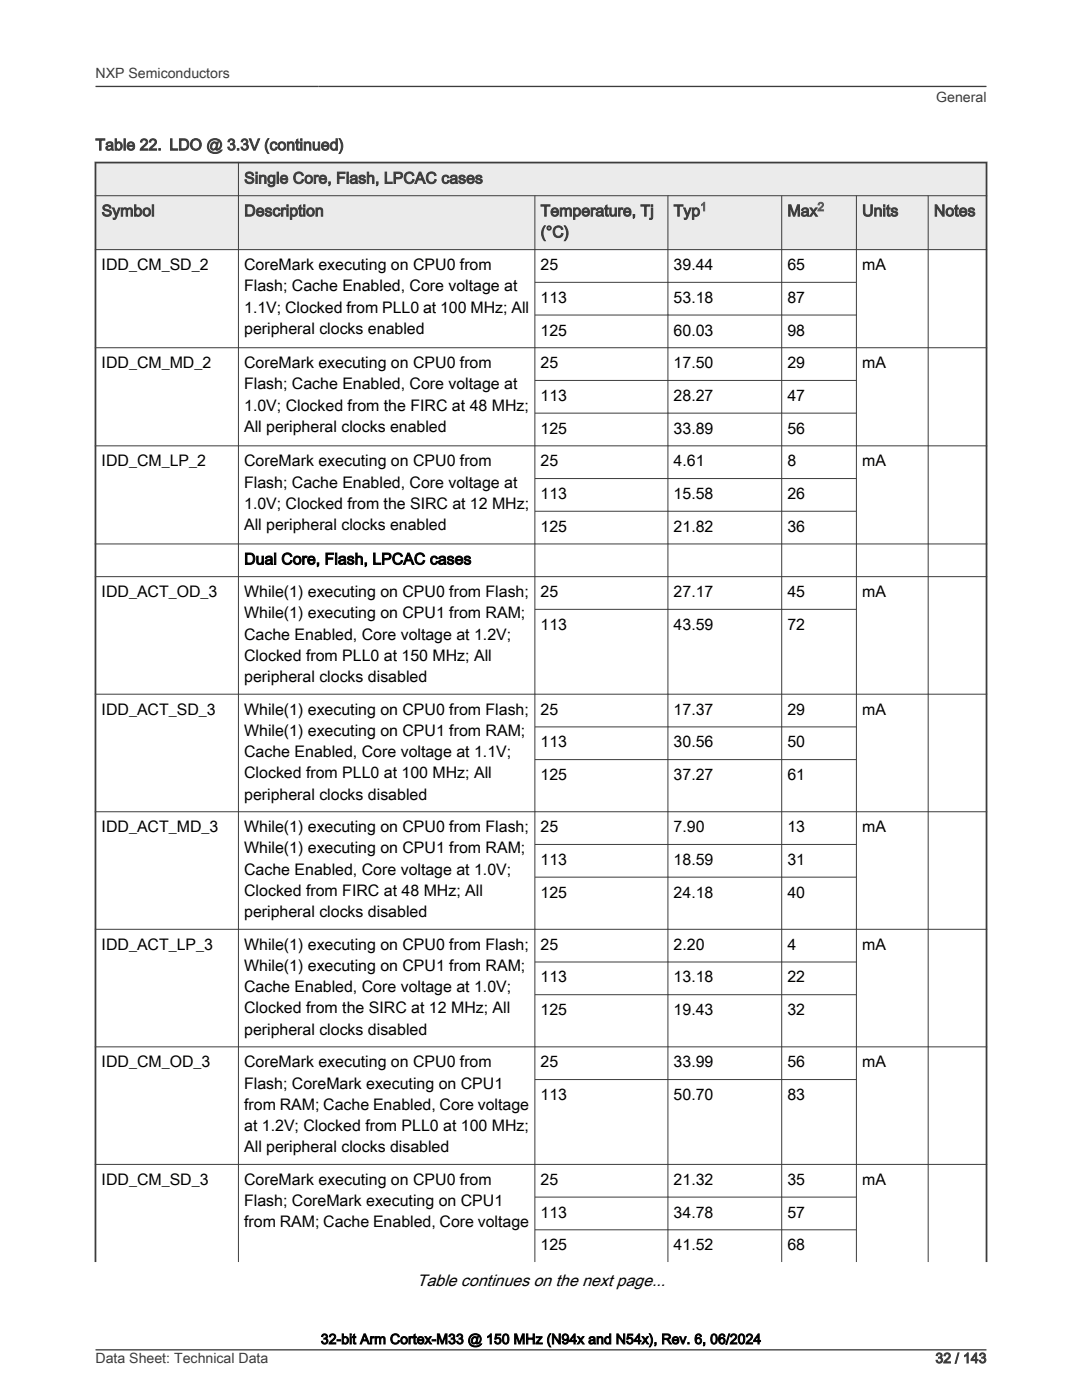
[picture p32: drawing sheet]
<svg xmlns="http://www.w3.org/2000/svg" width="216mm" height="279mm" viewBox="0 0 216 279" stroke-linecap="round" stroke-linejoin="round" font-family="sans-serif">
<defs><g id="words">
<text font-size="3.3" x="83.2" y="256.6">Table continues on the next page...</text>
<g font-size="3.2" fill="#3c3c3c">
<text x="19" y="30">Table 22. LDO @ 3.3V (continued)</text>
<text x="48.7" y="36.6">Single Core, Flash, LPCAC cases</text>
<text x="20.3" y="43.1">Symbol</text>
<text x="48.7" y="43.1">Description</text>
<text x="107.9" y="43.1">Temperature, Tj</text>
<text x="107.9" y="47.4">(°C)</text>
<text x="134.4" y="43.1">Typ</text>
<text x="157.1" y="43.1">Max</text>
<text x="172" y="43.1">Units</text>
<text x="186.4" y="43.1">Notes</text>
</g>
<g font-size="3.2">
<text x="20.3" y="53.9">IDD_CM_SD_2</text>
<text x="48.7" y="53.9">CoreMark executing on CPU0 from</text>
<text x="107.9" y="53.9">25</text>
<text x="134.4" y="53.9">39.44</text>
<text x="157.1" y="53.9">65</text>
<text x="172" y="53.9">mA</text>
<text x="48.7" y="58.1">Flash; Cache Enabled, Core voltage at</text>
<text x="48.7" y="62.4">1.1V; Clocked from PLL0 at 100 MHz; All</text>
<text x="107.9" y="60.4">113</text>
<text x="134.4" y="60.4">53.18</text>
<text x="157.1" y="60.4">87</text>
<text x="48.7" y="66.6">peripheral clocks enabled</text>
<text x="107.9" y="67">125</text>
<text x="134.4" y="67">60.03</text>
<text x="157.1" y="67">98</text>
<text x="20.3" y="73.5">IDD_CM_MD_2</text>
<text x="48.7" y="73.5">CoreMark executing on CPU0 from</text>
<text x="48.7" y="77.7">Flash; Cache Enabled, Core voltage at</text>
<text x="107.9" y="73.5">25</text>
<text x="134.4" y="73.5">17.50</text>
<text x="157.1" y="73.5">29</text>
<text x="172" y="73.5">mA</text>
<text x="48.7" y="82">1.0V; Clocked from the FIRC at 48 MHz;</text>
<text x="107.9" y="80">113</text>
<text x="134.4" y="80">28.27</text>
<text x="157.1" y="80">47</text>
<text x="48.7" y="86.2">All peripheral clocks enabled</text>
<text x="107.9" y="86.5">125</text>
<text x="134.4" y="86.5">33.89</text>
<text x="157.1" y="86.5">56</text>
<text x="20.3" y="93.1">IDD_CM_LP_2</text>
<text x="48.7" y="93.1">CoreMark executing on CPU0 from</text>
<text x="107.9" y="93.1">25</text>
<text x="134.4" y="93.1">4.61</text>
<text x="157.1" y="93.1">8</text>
<text x="172" y="93.1">mA</text>
<text x="48.7" y="97.3">Flash; Cache Enabled, Core voltage at</text>
<text x="48.7" y="101.5">1.0V; Clocked from the SIRC at 12 MHz;</text>
<text x="107.9" y="99.6">113</text>
<text x="134.4" y="99.6">15.58</text>
<text x="157.1" y="99.6">26</text>
<text x="48.7" y="105.8">All peripheral clocks enabled</text>
<text x="107.9" y="106.1">125</text>
<text x="134.4" y="106.1">21.82</text>
<text x="157.1" y="106.1">36</text>
<text x="48.7" y="112.6">Dual Core, Flash, LPCAC cases</text>
<text x="20.3" y="119.2">IDD_ACT_OD_3</text>
<text x="48.7" y="119.2">While(1) executing on CPU0 from Flash;</text>
<text x="107.9" y="119.2">25</text>
<text x="134.4" y="119.2">27.17</text>
<text x="157.1" y="119.2">45</text>
<text x="172" y="119.2">mA</text>
<text x="48.7" y="123.4">While(1) executing on CPU1 from RAM;</text>
<text x="107.9" y="125.7">113</text>
<text x="134.4" y="125.7">43.59</text>
<text x="157.1" y="125.7">72</text>
<text x="48.7" y="127.6">Cache Enabled, Core voltage at 1.2V;</text>
<text x="48.7" y="131.9">Clocked from PLL0 at 150 MHz; All</text>
<text x="48.7" y="136.1">peripheral clocks disabled</text>
<text x="20.3" y="142.6">IDD_ACT_SD_3</text>
<text x="48.7" y="142.6">While(1) executing on CPU0 from Flash;</text>
<text x="107.9" y="142.6">25</text>
<text x="134.4" y="142.6">17.37</text>
<text x="157.1" y="142.6">29</text>
<text x="172" y="142.6">mA</text>
<text x="48.7" y="146.9">While(1) executing on CPU1 from RAM;</text>
<text x="107.9" y="149.2">113</text>
<text x="134.4" y="149.2">30.56</text>
<text x="157.1" y="149.2">50</text>
<text x="48.7" y="151.1">Cache Enabled, Core voltage at 1.1V;</text>
<text x="48.7" y="155.3">Clocked from PLL0 at 100 MHz; All</text>
<text x="107.9" y="155.7">125</text>
<text x="134.4" y="155.7">37.27</text>
<text x="157.1" y="155.7">61</text>
<text x="48.7" y="159.6">peripheral clocks disabled</text>
<text x="20.3" y="166.1">IDD_ACT_MD_3</text>
<text x="48.7" y="166.1">While(1) executing on CPU0 from Flash;</text>
<text x="107.9" y="166.1">25</text>
<text x="134.4" y="166.1">7.90</text>
<text x="157.1" y="166.1">13</text>
<text x="172" y="166.1">mA</text>
<text x="48.7" y="170.3">While(1) executing on CPU1 from RAM;</text>
<text x="107.9" y="172.6">113</text>
<text x="134.4" y="172.6">18.59</text>
<text x="157.1" y="172.6">31</text>
<text x="48.7" y="174.6">Cache Enabled, Core voltage at 1.0V;</text>
<text x="48.7" y="178.8">Clocked from FIRC at 48 MHz; All</text>
<text x="107.9" y="179.1">125</text>
<text x="134.4" y="179.1">24.18</text>
<text x="157.1" y="179.1">40</text>
<text x="48.7" y="183">peripheral clocks disabled</text>
<text x="20.3" y="189.5">IDD_ACT_LP_3</text>
<text x="48.7" y="189.5">While(1) executing on CPU0 from Flash;</text>
<text x="107.9" y="189.5">25</text>
<text x="134.4" y="189.5">2.20</text>
<text x="157.1" y="189.5">4</text>
<text x="172" y="189.5">mA</text>
<text x="48.7" y="193.8">While(1) executing on CPU1 from RAM;</text>
<text x="107.9" y="196.1">113</text>
<text x="134.4" y="196.1">13.18</text>
<text x="157.1" y="196.1">22</text>
<text x="48.7" y="198">Cache Enabled, Core voltage at 1.0V;</text>
<text x="48.7" y="202.2">Clocked from the SIRC at 12 MHz; All</text>
<text x="107.9" y="202.6">125</text>
<text x="134.4" y="202.6">19.43</text>
<text x="157.1" y="202.6">32</text>
<text x="48.7" y="206.5">peripheral clocks disabled</text>
<text x="20.3" y="213">IDD_CM_OD_3</text>
<text x="48.7" y="213">CoreMark executing on CPU0 from</text>
<text x="107.9" y="213">25</text>
<text x="134.4" y="213">33.99</text>
<text x="157.1" y="213">56</text>
<text x="172" y="213">mA</text>
<text x="48.7" y="217.2">Flash; CoreMark executing on CPU1</text>
<text x="48.7" y="221.5">from RAM; Cache Enabled, Core voltage</text>
<text x="107.9" y="219.5">113</text>
<text x="134.4" y="219.5">50.70</text>
<text x="157.1" y="219.5">83</text>
<text x="48.7" y="225.7">at 1.2V; Clocked from PLL0 at 100 MHz;</text>
<text x="48.7" y="229.9">All peripheral clocks disabled</text>
<text x="20.3" y="236.5">IDD_CM_SD_3</text>
<text x="48.7" y="236.5">CoreMark executing on CPU0 from</text>
<text x="107.9" y="236.5">25</text>
<text x="134.4" y="236.5">21.32</text>
<text x="157.1" y="236.5">35</text>
<text x="172" y="236.5">mA</text>
<text x="48.7" y="240.7">Flash; CoreMark executing on CPU1</text>
<text x="48.7" y="244.9">from RAM; Cache Enabled, Core voltage</text>
<text x="107.9" y="243">113</text>
<text x="134.4" y="243">34.78</text>
<text x="157.1" y="243">57</text>
<text x="107.9" y="249.5">125</text>
<text x="134.4" y="249.5">41.52</text>
<text x="157.1" y="249.5">68</text>
</g>
<g font-size="2.8" fill="#3c3c3c">
<text x="19" y="15.6">NXP Semiconductors</text>
<text x="186.8" y="20.4">General</text>
<text x="19" y="272">Data Sheet: Technical Data</text>
<text x="186.7" y="272">32 / 143</text>
</g>
<text font-size="2.8" x="64" y="268.2">32-bit Arm Cortex-M33 @ 150 MHz (N94x and N54x), Rev. 6, 06/2024</text>
<g font-size="2.4" fill="#00f">
<text x="139.7" y="42.1">1</text>
<text x="163.1" y="42.1">2</text>
</g>
</g></defs>
<g fill="#ebebeb">
<path d="M19 32.4h177.8v6.7h-177.8z" fill-rule="evenodd"/>
<path d="M19 39.1h177.8v10.7h-177.8z" fill-rule="evenodd"/>
</g>
<path d="M18.9 32.4h178.1M19 32.3v219.6M196.9 32.3v219.6" fill="none" stroke="#3c3c3c" stroke-width=".35"/>
<g fill="none" stroke="#3c3c3c" stroke-width=".2">
<path d="M18.9 39.1h178.1M47.6 32.3v219.6M106.7 39v212.9M133.3 39v212.9M156 39v212.9M170.9 39v212.9M185.2 39v212.9M18.9 49.8h178.1M106.7 56.3h64.3M18.9 69.4h178.1M106.7 62.9h64.3M106.7 75.9h64.3"/>
<path d="M18.9 89h178.1M106.7 82.5h64.3M106.7 95.5h64.3M18.9 108.6h178.1M18.9 115.1h178.1M106.7 102h64.3M18.9 138.5h178.1M106.7 121.6h64.3M106.7 145.1h64.3M106.7 151.6h64.3M18.9 162h178.1M106.7 168.5h64.3"/>
<path d="M106.7 175.1h64.3M18.9 185.5h178.1M106.7 192h64.3M106.7 198.5h64.3M18.9 208.9h178.1M106.7 215.4h64.3M18.9 232.4h178.1M106.7 238.9h64.3M106.7 245.4h64.3"/>
</g>
<path d="M19 17.3h177.8M19.1 269.4h177.7" fill="none" stroke="#3c3c3c" stroke-width=".26"/>
<use href="#words"/>
</svg>
